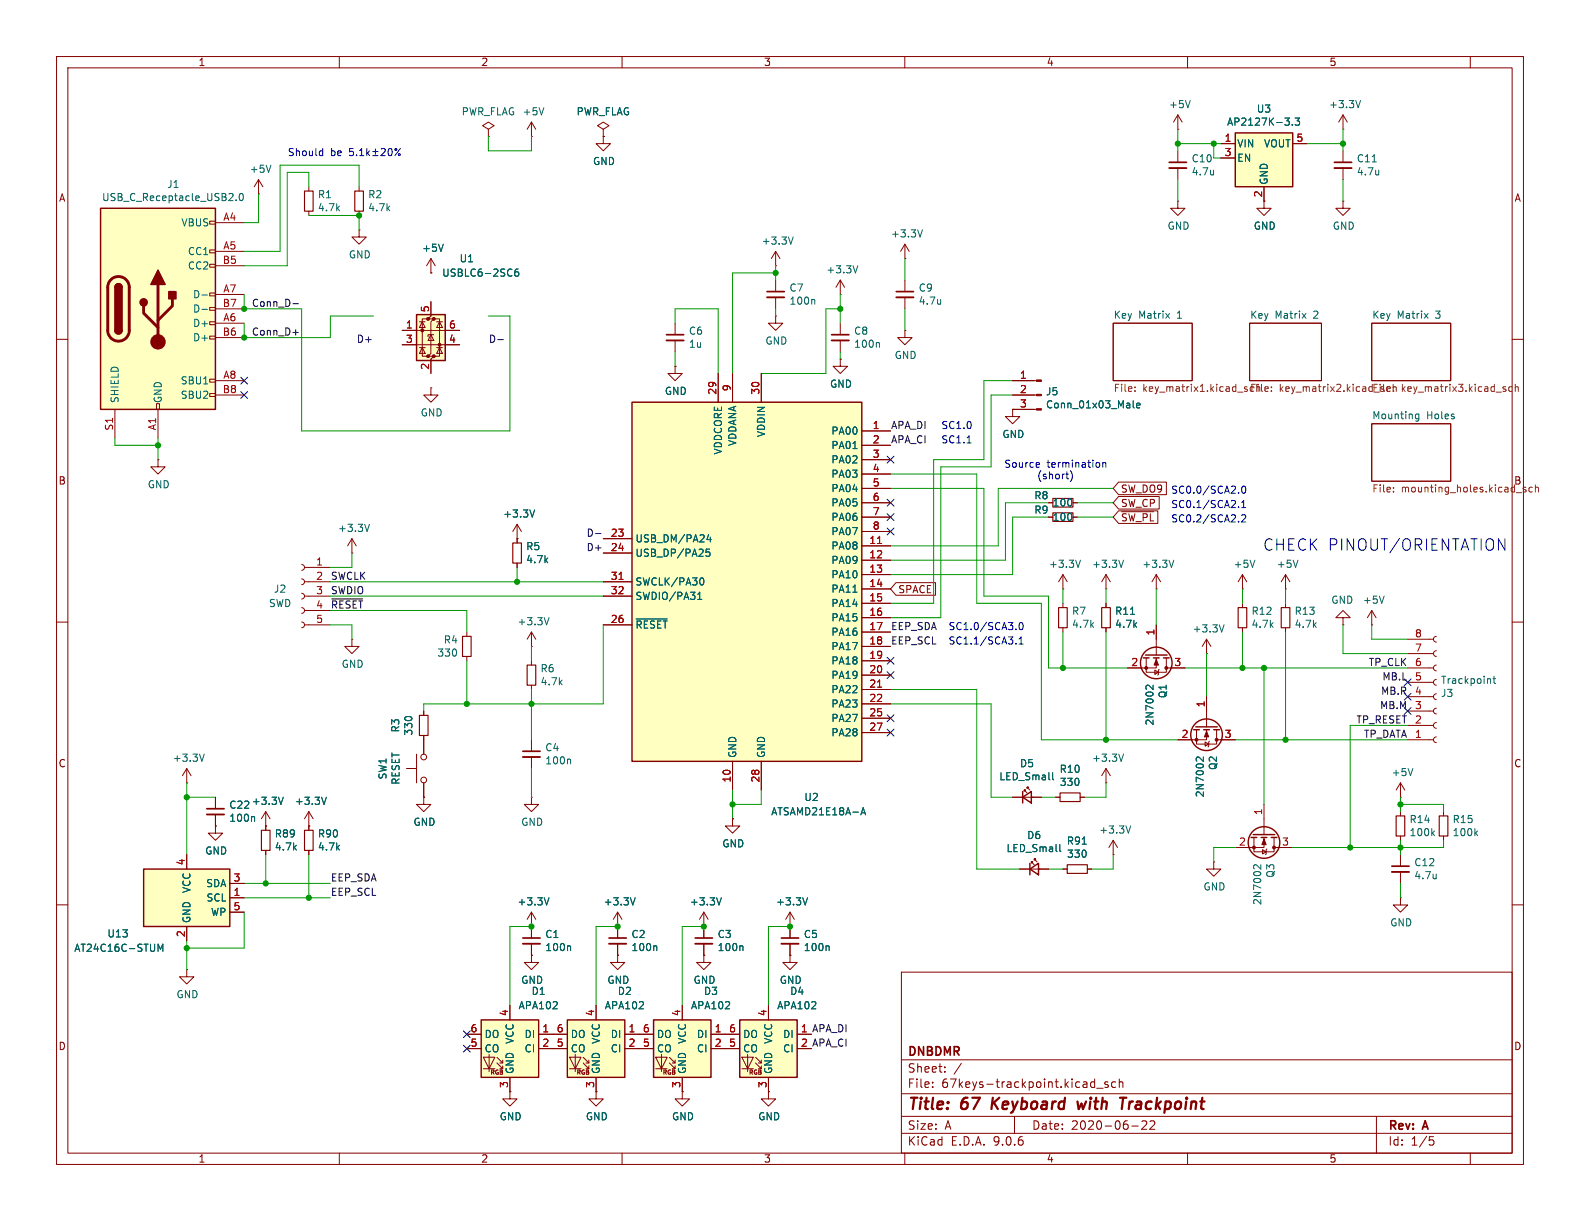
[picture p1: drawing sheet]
<svg xmlns="http://www.w3.org/2000/svg" width="279mm" height="216mm" viewBox="0 0 279 216" stroke-linecap="round" stroke-linejoin="round" font-family="sans-serif">
<defs><g id="words">
<text font-size="2.8" fill="#0000c2" x="223.4" y="97.5">CHECK PINOUT/ORIENTATION</text>
<g font-size="2.8" fill="#840000">
<text x="160.4" y="196.8">Title:</text>
<text x="170.1" y="196.8">67</text>
<text x="176.2" y="196.8">Keyboard</text>
<text x="192.2" y="196.8">with</text>
<text x="200.6" y="196.8">Trackpoint</text>
</g>
<g font-size="2.1" fill="#840000">
<text x="160.4" y="189.9">Sheet:</text>
<text x="160.4" y="187.1">DNBDMR</text>
<text x="160.4" y="192.6">File:</text>
<text x="166.5" y="192.6">67keys-trackpoint.kicad_sch</text>
<text x="160.4" y="202.8">KiCad</text>
<text x="160.4" y="200">Size:</text>
<text x="167.1" y="200">A</text>
<text x="168.1" y="202.8">E.D.A.</text>
<text x="175.7" y="202.8">9.0.6</text>
<text x="182.4" y="200">Date:</text>
<text x="189.4" y="200">2020-06-22</text>
<text x="245.4" y="200.2">Rev:</text>
<text x="245.4" y="202.8">Id:</text>
<text x="249.5" y="202.8">1/5</text>
<text x="251.8" y="200.2">A</text>
</g>
<g font-size="1.8" fill="#840000">
<text x="35" y="11.9">1</text>
<text x="85" y="11.9">2</text>
<text x="135" y="11.9">3</text>
<text x="185" y="11.9">4</text>
<text x="235" y="11.9">5</text>
<text x="10.3" y="35.9">A</text>
<text x="223.3" y="35" transform="rotate(-90 223.3 35)">2</text>
<text x="267.7" y="35.9">A</text>
<text x="10.3" y="85.9">B</text>
<text x="198.1" y="89.9">SW_CP</text>
<text x="198.1" y="87.3">SW_DO9</text>
<text x="158.7" y="105.1">SPACE</text>
<text x="10.3" y="135.9">C</text>
<text x="267.7" y="135.9">C</text>
<text x="10.3" y="185.9">D</text>
<text x="141.5" y="185.2">2 APA_CI</text>
<text x="267.7" y="185.9">D</text>
<text x="35" y="205.8">1</text>
<text x="85" y="205.8">2</text>
<text x="135" y="205.8">3</text>
<text x="185" y="205.8">4</text>
<text x="235" y="205.8">5</text>
</g>
<g font-size="1.8" fill="#006464">
<text x="81.5" y="20.6">PWR_FLAG +5V</text>
<text x="101.9" y="20.6">PWR_FLAG</text>
<text x="206.6" y="19.3">+5V</text>
<text x="216.9" y="22.4">AP2127K-3.3</text>
<text x="222.1" y="20.1">U3</text>
<text x="234.9" y="19.3">+3.3V</text>
<text x="104.8" y="29.4">GND</text>
<text x="210.6" y="28.9">C10</text>
<text x="218.7" y="26.3">VIN</text>
<text x="218.7" y="28.8">EN</text>
<text x="223.4" y="26.3">VOUT</text>
<text x="239.8" y="28.9">C11</text>
<text x="17.9" y="35.8">USB_C_Receptacle_USB2.0</text>
<text x="29.5" y="33.5">J1</text>
<text x="44.1" y="30.8">+5V</text>
<text x="56.1" y="35.3">R1</text>
<text x="65" y="35.3">R2</text>
<text x="210.6" y="31.2">4.7u</text>
<text x="224.4" y="32.8" transform="rotate(-90 224.4 32.8)">GND</text>
<text x="239.8" y="31.2">4.7u</text>
<text x="32" y="40.2">VBUS</text>
<text x="56.1" y="37.6">4.7k</text>
<text x="65" y="37.6">4.7k</text>
<text x="206.4" y="40.8">GND</text>
<text x="221.6" y="40.8">GND</text>
<text x="235.6" y="40.8">GND</text>
<text x="33.1" y="45.3">CC1</text>
<text x="33.1" y="47.9">CC2</text>
<text x="61.6" y="45.9">GND</text>
<text x="74.5" y="44.7">+5V</text>
<text x="81.2" y="46.6">U1</text>
<text x="134.6" y="43.5">+3.3V</text>
<text x="157.5" y="42.2">+3.3V</text>
<text x="34" y="52.9">D-</text>
<text x="78.1" y="49.1">USBLC6-2SC6</text>
<text x="139.5" y="51.8">C7</text>
<text x="146" y="48.5">+3.3V</text>
<text x="162.4" y="51.8">C9</text>
<text x="34" y="55.5">D-</text>
<text x="34" y="58">D+</text>
<text x="121.7" y="59.4">C6</text>
<text x="139.5" y="54.1">100n</text>
<text x="150.9" y="59.4">C8</text>
<text x="162.4" y="54.1">4.7u</text>
<text x="196.8" y="56.4">Key</text>
<text x="201.3" y="56.4">Matrix</text>
<text x="208.3" y="56.4">1</text>
<text x="221" y="56.4">Key</text>
<text x="225.5" y="56.4">Matrix</text>
<text x="232.4" y="56.4">2</text>
<text x="242.6" y="56.4">Key</text>
<text x="247.1" y="56.4">Matrix</text>
<text x="254" y="56.4">3</text>
<text x="34" y="60.6">D+</text>
<text x="121.7" y="61.7">1u</text>
<text x="135.3" y="61.1">GND</text>
<text x="150.9" y="61.7">100n</text>
<text x="158.1" y="63.7">GND</text>
<text x="21.2" y="71.4" transform="rotate(-90 21.2 71.4)">SHIELD</text>
<text x="28.8" y="71.4" transform="rotate(-90 28.8 71.4)">GND</text>
<text x="31.9" y="68.2">SBU1</text>
<text x="31.9" y="70.7">SBU2</text>
<text x="117.5" y="70">GND</text>
<text x="146.7" y="68.8">GND</text>
<text x="184.9" y="70.1">J5</text>
<text x="74.3" y="73.8">GND</text>
<text x="135.5" y="77.4" transform="rotate(-90 135.5 77.4)">VDDIN</text>
<text x="146.9" y="77.1">PA00</text>
<text x="177.2" y="77.6">GND</text>
<text x="184.9" y="72.4">Conn_01x03_Male</text>
<text x="242.6" y="74.2">Mounting</text>
<text x="252.3" y="74.2">Holes</text>
<text x="127.9" y="80.5" transform="rotate(-90 127.9 80.5)">VDDCORE</text>
<text x="130.4" y="79" transform="rotate(-90 130.4 79)">VDDANA</text>
<text x="146.9" y="79.6">PA01</text>
<text x="146.9" y="82.1">PA02</text>
<text x="26" y="86.5">GND</text>
<text x="146.9" y="84.7">PA03</text>
<text x="146.9" y="87.2">PA04</text>
<text x="146.9" y="89.8">PA05</text>
<text x="182.8" y="88.5">R8</text>
<text x="186" y="89.8">100</text>
<text x="59.7" y="94.3">+3.3V</text>
<text x="88.9" y="91.7">+3.3V</text>
<text x="146.9" y="92.3">PA06</text>
<text x="146.9" y="94.8">PA07</text>
<text x="182.8" y="91">R9</text>
<text x="186" y="92.3">100</text>
<text x="92.9" y="97.5">R5</text>
<text x="92.9" y="99.8">4.7k</text>
<text x="112.3" y="96.1">USB_DM/PA24</text>
<text x="112.3" y="98.7">USB_DP/PA25</text>
<text x="146.9" y="97.4">PA08</text>
<text x="146.9" y="99.9">PA09</text>
<text x="185.4" y="100.6">+3.3V</text>
<text x="193" y="100.6">+3.3V</text>
<text x="201.9" y="100.6">+3.3V</text>
<text x="218.1" y="100.6">+5V</text>
<text x="225.7" y="100.6">+5V</text>
<text x="47.5" y="107.5">SWD</text>
<text x="48.3" y="105">J2</text>
<text x="112.3" y="103.7">SWCLK/PA30</text>
<text x="112.3" y="106.3">SWDIO/PA31</text>
<text x="146.9" y="102.5">PA10</text>
<text x="146.9" y="105">PA11</text>
<text x="146.9" y="107.5">PA14</text>
<text x="235.3" y="107">GND</text>
<text x="240.9" y="107">+5V</text>
<text x="78.4" y="114">R4</text>
<text x="91.4" y="110.8">+3.3V</text>
<text x="112.3" y="111.4">~{RESET}</text>
<text x="146.9" y="110.1">PA15</text>
<text x="146.9" y="112.6">PA16</text>
<text x="189.5" y="108.9">R7</text>
<text x="189.5" y="111.2">4.7k</text>
<text x="197.1" y="111.2">4.7k</text>
<text x="197.1" y="108.9">R11</text>
<text x="210.8" y="112">+3.3V</text>
<text x="221.2" y="111.2">4.7k</text>
<text x="221.2" y="108.9">R12</text>
<text x="228.8" y="111.2">4.7k</text>
<text x="228.8" y="108.9">R13</text>
<text x="60.3" y="118.3">GND</text>
<text x="77.2" y="116.3">330</text>
<text x="95.5" y="119.1">R6</text>
<text x="146.9" y="115.2">PA17</text>
<text x="146.9" y="117.7">PA18</text>
<text x="95.5" y="121.4">4.7k</text>
<text x="146.9" y="120.2">PA19</text>
<text x="146.9" y="122.8">PA22</text>
<text x="146.9" y="125.3">PA23</text>
<text x="206.5" y="123.6" transform="rotate(-90 206.5 123.6)">Q1</text>
<text x="254.7" y="123.4">J3</text>
<text x="254.7" y="121.1">Trackpoint</text>
<text x="70.8" y="129.6" transform="rotate(-90 70.8 129.6)">R3</text>
<text x="73.1" y="130.2" transform="rotate(-90 73.1 130.2)">330</text>
<text x="146.9" y="127.9">PA27</text>
<text x="146.9" y="130.4">PA28</text>
<text x="204.2" y="128.4" transform="rotate(-90 204.2 128.4)">2N7002</text>
<text x="30.5" y="134.9">+3.3V</text>
<text x="68.6" y="137.9" transform="rotate(-90 68.6 137.9)">SW1</text>
<text x="96.3" y="133">C4</text>
<text x="96.3" y="135.4">100n</text>
<text x="130.4" y="134.1" transform="rotate(-90 130.4 134.1)">GND</text>
<text x="135.5" y="134.1" transform="rotate(-90 135.5 134.1)">GND</text>
<text x="180.3" y="135.9">D5</text>
<text x="187.3" y="136.9">R10</text>
<text x="193" y="134.9">+3.3V</text>
<text x="215.4" y="136.3" transform="rotate(-90 215.4 136.3)">Q2</text>
<text x="246" y="137.4">+5V</text>
<text x="40.4" y="143.2">C22</text>
<text x="44.4" y="142.5">+3.3V</text>
<text x="52" y="142.5">+3.3V</text>
<text x="70.9" y="138.9" transform="rotate(-90 70.9 138.9)">RESET</text>
<text x="142.1" y="141.8">U2</text>
<text x="176.6" y="138.2">LED_Small</text>
<text x="187.3" y="139.2">330</text>
<text x="213.1" y="141.1" transform="rotate(-90 213.1 141.1)">2N7002</text>
<text x="40.4" y="145.5">100n</text>
<text x="48.5" y="148.3">R89</text>
<text x="56.1" y="148.3">R90</text>
<text x="73" y="146.2">GND</text>
<text x="92.1" y="146.2">GND</text>
<text x="136.3" y="144.4">ATSAMD21E18A-A</text>
<text x="181.5" y="148.6">D6</text>
<text x="188.6" y="149.6">R91</text>
<text x="194.3" y="147.6">+3.3V</text>
<text x="249.2" y="145.7">R14</text>
<text x="249.2" y="148.1">100k</text>
<text x="256.8" y="145.7">R15</text>
<text x="256.8" y="148.1">100k</text>
<text x="36.2" y="151.3">GND</text>
<text x="48.5" y="150.6">4.7k</text>
<text x="56.1" y="150.6">4.7k</text>
<text x="127.6" y="150">GND</text>
<text x="177.9" y="150.9">LED_Small</text>
<text x="188.6" y="151.9">330</text>
<text x="225.6" y="155.3" transform="rotate(-90 225.6 155.3)">Q3</text>
<text x="250" y="153.4">C12</text>
<text x="250" y="155.7">4.7u</text>
<text x="33.9" y="158" transform="rotate(-90 33.9 158)">VCC</text>
<text x="36.4" y="157.1">SDA</text>
<text x="36.4" y="159.6">SCL</text>
<text x="91.4" y="160.3">+3.3V</text>
<text x="106.7" y="160.3">+3.3V</text>
<text x="121.9" y="160.3">+3.3V</text>
<text x="137.1" y="160.3">+3.3V</text>
<text x="212.7" y="157.7">GND</text>
<text x="223.2" y="160.1" transform="rotate(-90 223.2 160.1)">2N7002</text>
<text x="18.9" y="166">U13</text>
<text x="33.9" y="163.3" transform="rotate(-90 33.9 163.3)">GND</text>
<text x="37.2" y="162.2">WP</text>
<text x="96.3" y="166.1">C1</text>
<text x="111.6" y="166.1">C2</text>
<text x="126.8" y="166.1">C3</text>
<text x="142" y="166.1">C5</text>
<text x="245.7" y="164">GND</text>
<text x="13" y="168.5">AT24C16C-STUM</text>
<text x="96.3" y="168.4">100n</text>
<text x="111.6" y="168.4">100n</text>
<text x="126.8" y="168.4">100n</text>
<text x="142" y="168.4">100n</text>
<text x="31.1" y="176.7">GND</text>
<text x="91.6" y="178.7">APA102</text>
<text x="92.1" y="174.2">GND</text>
<text x="93.9" y="176.1">D1</text>
<text x="106.9" y="178.7">APA102</text>
<text x="107.3" y="174.2">GND</text>
<text x="109.1" y="176.1">D2</text>
<text x="122.1" y="178.7">APA102</text>
<text x="122.6" y="174.2">GND</text>
<text x="124.4" y="176.1">D3</text>
<text x="137.3" y="178.7">APA102</text>
<text x="137.8" y="174.2">GND</text>
<text x="139.6" y="176.1">D4</text>
<text x="85.6" y="183.7">DO</text>
<text x="91" y="184.7" transform="rotate(-90 91 184.7)">VCC</text>
<text x="92.7" y="183.7">DI</text>
<text x="100.8" y="183.7">DO</text>
<text x="106.3" y="184.7" transform="rotate(-90 106.3 184.7)">VCC</text>
<text x="107.9" y="183.7">DI</text>
<text x="116.1" y="183.7">DO</text>
<text x="121.5" y="184.7" transform="rotate(-90 121.5 184.7)">VCC</text>
<text x="123.1" y="183.7">DI</text>
<text x="131.3" y="183.7">DO</text>
<text x="136.8" y="184.7" transform="rotate(-90 136.8 184.7)">VCC</text>
<text x="138.4" y="183.7">DI</text>
<text x="85.6" y="186.3">CO</text>
<text x="91" y="190" transform="rotate(-90 91 190)">GND</text>
<text x="92.7" y="186.3">CI</text>
<text x="100.8" y="186.3">CO</text>
<text x="106.3" y="190" transform="rotate(-90 106.3 190)">GND</text>
<text x="107.9" y="186.3">CI</text>
<text x="116.1" y="186.3">CO</text>
<text x="121.5" y="190" transform="rotate(-90 121.5 190)">GND</text>
<text x="123.1" y="186.3">CI</text>
<text x="131.3" y="186.3">CO</text>
<text x="136.8" y="190" transform="rotate(-90 136.8 190)">GND</text>
<text x="138.4" y="186.3">CI</text>
<text x="88.3" y="198.3">GND</text>
<text x="103.5" y="198.3">GND</text>
<text x="118.7" y="198.3">GND</text>
<text x="134" y="198.3">GND</text>
</g>
<g font-size="1.8" fill="#0000c2">
<text x="50.8" y="27.7">Should</text>
<text x="58.4" y="27.7">be</text>
<text x="166.4" y="76">SC1.0</text>
<text x="166.4" y="78.5">SC1.1</text>
<text x="177.7" y="82.8">Source</text>
<text x="185.3" y="82.8">termination</text>
<text x="184.7" y="84.8">(short)</text>
<text x="207" y="87.4">SC0.0/SCA2.0</text>
<text x="207" y="89.9">SC0.1/SCA2.1</text>
<text x="198.1" y="92.4">~{SW_PL} SC0.2/SCA2.2</text>
<text x="167.6" y="111.5">SC1.0/SCA3.0</text>
<text x="167.6" y="114.1">SC1.1/SCA3.1</text>
</g>
<g font-size="1.8" fill="#a90000">
<text x="216.5" y="25.1">1</text>
<text x="216.5" y="27.7">3</text>
<text x="229.2" y="25.1">5</text>
<text x="39.4" y="39.1">A4</text>
<text x="39.3" y="46.7">B5</text>
<text x="39.4" y="44.2">A5</text>
<text x="39.4" y="51.8">A7</text>
<text x="39.3" y="54.4">B7</text>
<text x="39.3" y="59.4">B6</text>
<text x="39.4" y="56.9">A6</text>
<text x="71.7" y="58.2">1</text>
<text x="75.9" y="55.3" transform="rotate(-90 75.9 55.3)">5</text>
<text x="79.3" y="58.2">6</text>
<text x="71.7" y="60.7">3</text>
<text x="75.9" y="65.5" transform="rotate(-90 75.9 65.5)">2</text>
<text x="79.3" y="60.7">4</text>
<text x="39.3" y="69.6">B8</text>
<text x="39.4" y="67.1">A8</text>
<text x="126.7" y="69.9" transform="rotate(-90 126.7 69.9)">29</text>
<text x="129.3" y="69.3" transform="rotate(-90 129.3 69.3)">9</text>
<text x="134.4" y="69.9" transform="rotate(-90 134.4 69.9)">30</text>
<text x="180.3" y="67.1">1</text>
<text x="180.3" y="69.6">2</text>
<text x="20.1" y="76.2" transform="rotate(-90 20.1 76.2)">S1</text>
<text x="27.7" y="76.2" transform="rotate(-90 27.7 76.2)">A1</text>
<text x="154.2" y="75.9">1</text>
<text x="180.3" y="72.1">3</text>
<text x="154.2" y="78.5">2</text>
<text x="154.2" y="81">3</text>
<text x="154.2" y="83.6">4</text>
<text x="154.2" y="86.1">5</text>
<text x="154.2" y="88.6">6</text>
<text x="107.9" y="95">23</text>
<text x="154.2" y="91.2">7</text>
<text x="154.2" y="93.7">8</text>
<text x="55.8" y="100.1">1</text>
<text x="107.9" y="97.5">24</text>
<text x="153.6" y="96.3">11</text>
<text x="153.6" y="98.8">12</text>
<text x="153.6" y="101.3">13</text>
<text x="55.8" y="102.6">2</text>
<text x="55.8" y="105.2">3</text>
<text x="55.8" y="107.7">4</text>
<text x="107.9" y="102.6">31</text>
<text x="107.9" y="105.2">32</text>
<text x="153.6" y="103.9">14</text>
<text x="153.6" y="106.4">15</text>
<text x="55.8" y="110.2">5</text>
<text x="107.9" y="110.2">26</text>
<text x="153.6" y="109">16</text>
<text x="153.6" y="111.5">17</text>
<text x="204.2" y="112.5" transform="rotate(-90 204.2 112.5)">1</text>
<text x="250.1" y="112.8">8</text>
<text x="153.6" y="114">18</text>
<text x="153.6" y="116.6">19</text>
<text x="153.6" y="119.1">20</text>
<text x="200" y="117.9">2</text>
<text x="207.6" y="117.9">3</text>
<text x="250.1" y="117.9">6</text>
<text x="250.1" y="115.3">7</text>
<text x="153.6" y="121.7">21</text>
<text x="153.6" y="124.2">22</text>
<text x="213.1" y="125.2" transform="rotate(-90 213.1 125.2)">1</text>
<text x="250.1" y="125.5">3</text>
<text x="250.1" y="122.9">4</text>
<text x="250.1" y="120.4">5</text>
<text x="153.6" y="126.7">25</text>
<text x="153.6" y="129.3">27</text>
<text x="208.8" y="130.6">2</text>
<text x="216.5" y="130.6">3</text>
<text x="129.3" y="138.5" transform="rotate(-90 129.3 138.5)">10</text>
<text x="134.4" y="138.5" transform="rotate(-90 134.4 138.5)">28</text>
<text x="219" y="149.6">2</text>
<text x="223.3" y="144.2" transform="rotate(-90 223.3 144.2)">1</text>
<text x="226.6" y="149.6">3</text>
<text x="32.8" y="153.1" transform="rotate(-90 32.8 153.1)">4</text>
<text x="41.2" y="156">3</text>
<text x="41.2" y="158.5">1</text>
<text x="41.2" y="161">5</text>
<text x="32.8" y="165.8" transform="rotate(-90 32.8 165.8)">2</text>
<text x="89.9" y="179.8" transform="rotate(-90 89.9 179.8)">4</text>
<text x="105.2" y="179.8" transform="rotate(-90 105.2 179.8)">4</text>
<text x="120.4" y="179.8" transform="rotate(-90 120.4 179.8)">4</text>
<text x="135.6" y="179.8" transform="rotate(-90 135.6 179.8)">4</text>
<text x="83.1" y="182.6">6</text>
<text x="83.1" y="185.2">5</text>
<text x="95.8" y="182.6">1</text>
<text x="95.8" y="185.2">2</text>
<text x="98.4" y="182.6">6</text>
<text x="98.4" y="185.2">5</text>
<text x="111.1" y="182.6">1</text>
<text x="111.1" y="185.2">2</text>
<text x="113.6" y="182.6">6</text>
<text x="113.6" y="185.2">5</text>
<text x="126.3" y="182.6">1</text>
<text x="126.3" y="185.2">2</text>
<text x="128.8" y="182.6">6</text>
<text x="128.8" y="185.2">5</text>
<text x="141.5" y="182.6">1</text>
<text x="141.5" y="185.2">2</text>
<text x="89.9" y="192.5" transform="rotate(-90 89.9 192.5)">3</text>
<text x="105.2" y="192.5" transform="rotate(-90 105.2 192.5)">3</text>
<text x="120.4" y="192.5" transform="rotate(-90 120.4 192.5)">3</text>
<text x="135.6" y="192.5" transform="rotate(-90 135.6 192.5)">3</text>
</g>
<g font-size="1.8" fill="#0f0f0f">
<text x="44.4" y="54.3">Conn_D-</text>
<text x="44.4" y="59.4">Conn_D+</text>
<text x="63" y="60.7">D+</text>
<text x="86.4" y="60.7">D-</text>
<text x="157.5" y="75.9">APA_DI</text>
<text x="157.5" y="78.5">APA_CI</text>
<text x="103.6" y="95">D-</text>
<text x="103.6" y="97.5">D+</text>
<text x="58.4" y="102.6">SWCLK</text>
<text x="58.4" y="107.7">~{RESET}</text>
<text x="58.4" y="105.1">SWDIO</text>
<text x="157.5" y="111.5">EEP_SDA</text>
<text x="157.5" y="114">EEP_SCL</text>
<text x="241.9" y="117.8">TP_CLK</text>
<text x="243.9" y="125.5">MB.M</text>
<text x="244.1" y="122.9">MB.R</text>
<text x="244.4" y="120.4">MB.L</text>
<text x="239.8" y="128">TP_RESET 2</text>
<text x="241.1" y="130.5">TP_DATA 1</text>
<text x="58.4" y="155.9">EEP_SDA</text>
<text x="58.4" y="158.5">EEP_SCL</text>
<text x="141.5" y="182.6">1 APA_DI</text>
</g>
<g font-size="1.8" fill="#725600">
<text x="196.8" y="69.6">File:</text>
<text x="202.1" y="69.6">key_matrix1.kicad_sch File:</text>
<text x="226.2" y="69.6">key_matrix2.kicad_sch</text>
<text x="242.6" y="69.6">File:</text>
<text x="247.8" y="69.6">key_matrix3.kicad_sch</text>
<text x="242.6" y="87.4">File:</text>
<text x="247.8" y="87.4">mounting_holes.kicad_sch</text>
<text x="267.7" y="85.9">B</text>
</g>
<g font-size="1.1" fill="#840000">
<text x="86.6" y="190.2">RGB</text>
<text x="101.8" y="190.2">RGB</text>
<text x="117.1" y="190.2">RGB</text>
<text x="132.3" y="190.2">RGB</text>
</g>
</g></defs>
<g fill="none" stroke="#840000" stroke-width=".18">
<path d="M10 10h259.4v195.9h-259.4zM12 12h255.4v191.9h-255.4zM60 10v2M110 10v2M160 10v2M210 10v2M260 10v2M208.3 35.6v1.2h1.2l-1.2 1.3-1.3-1.3h1.3M208.3 35.6h.1M208.3 26.7v2M208.3 29.7v2.1M196.8 57.2h14v10.1h-14z"/>
<path d="M221 57.2h12.7v10.1h-12.7zM242.6 57.2h13.9v10.1h-13.9zM10 60h2M242.6 74.9h13.9v10.2h-13.9zM267.4 60h2M10 110h2M267.4 110h2M10 160h2M94 163.8h.1M94 161.3l-.8 1.3M94 161.3l.7 1.3M94 161.3v4.6"/>
<path d="M94 166.9v2M124.5 168.9v1.3h1.2l-1.2 1.3-1.3-1.3h1.3M124.5 168.9h.1M139.7 163.8v2.1M139.7 166.9v2M159.4 171.9h108v32h-108zM267.4 160h2M159.4 197.4h108M159.4 193.4h108M159.4 187.4h108M164.9 192.1v.2M164.9 191.4v.1"/>
<path d="M167.1 189.4v.2M167.1 188.7v.1M170 188l-1.3 1.9M179.4 197.4v3M193.1 191.3l.5 .1M193.6 190.8v1.5M193.6 192.2l-.5 .1M193.9 192.4h1.2M195.9 191.4l-.3-.1-.2 .2v.2l.5 .2v.3h-.5M197.3 191.4l-.4-.1-.3 .3v.4l.1 .2h.6M197.9 191.4l.2-.1 .4 .1 .1 .9M197.9 190.8v1.5"/>
<path d="M200.1 199.1h1.2M202.7 198.3v.5l-.8 .9h.9M204.1 198.3v.5l-.8 .9h.9M243.4 197.4v6.5M60 203.9v2M110 203.9v2M159.4 200.4h108M160 203.9v2M210 203.9v2M252.8 201h.7M252.9 201.6h.4l.3 .2-.2 .6-.5 .1M260 203.9v2"/>
</g>
<path d="M175.6 194.1l-.3 2M176.7 194.1l-1.3 1.1M190.5 194.8l.2 1.3 .5-.9 .3 .9 .6-1.3M198 194.1h1.2M199.8 194.8l-.2 1.3M200.2 194.8l-.5 .4" fill="none" stroke="#840000" stroke-width=".4"/>
<g fill="none" stroke="#006464" stroke-width=".18">
<path d="M214.6 30.1v.8M214.6 30.8l-.1 .1M206.1 55.4l.7 .9M206.8 55.4l-.7 .9M230.3 55.4l.6 .9M230.9 55.4l-.6 .9M251.9 55.4l.6 .9M252.5 55.4l-.6 .9M250.4 73.9l.1 .2 .4-.1M250.9 73.2v1l-.2 .3-.3-.1M250.9 73.3l-.4-.1-.1 .1M97.1 158.7l-.4 1.3"/>
<path d="M100.7 167.2l.2 .2v.7M146.4 167.2l.2 .2v.7"/>
</g>
<g fill="none" stroke="#725600" stroke-width=".18">
<path d="M200.7 69.1v.1M200.7 68.4v.2M224.8 69.1v.1M224.8 68.4v.2M246.4 68.4h.4l.1 .8M246.4 68.4v.2M246.4 69.1v.1M266.1 68.8l.2 .2-.2 .2M266.1 68.4h.2M267.4 68.4h-.4l-.2 .2 .1 .6h.5M267.9 68.5l.2-.1h.3l.1 .8M267.9 67.9v1.3"/>
<path d="M246.4 86.2v.1M246.4 86.9v.1M269.3 86.4l.6 .4-.2 .2-.4-.1M269.4 86.2h.4M271 86.2h-.4l-.2 .2 .1 .5h.5M271.5 86.3l.2-.1h.3l.1 .8M271.5 85.7v1.3"/>
</g>
<path d="M206.8 28.7h3M92.5 165.9h3M138.2 165.9h3" fill="none" stroke="#840000" stroke-width=".3"/>
<path d="M206.8 29.7h3M92.5 166.9h3M138.2 166.9h3" fill="none" stroke="#840000" stroke-width=".33"/>
<path d="M115.6 180.3h10.1v10.2h-10.1z" fill="#ffffc2"/>
<g fill="none" stroke="#840000" stroke-width=".18">
<path d="M120.6 177.8v2.5M139.7 168.9v1.3h1.3l-1.3 1.3-1.3-1.3h1.3M139.7 168.9h.1M113 182.9h2.6M113 185.4h2.6M116 186.9h2l-1 2.1zM116 189h2M117 186.4v3.1M118.4 186.9l1 1.1v-.5M118.4 188l1 1v-.5M118.9 188h.5M118.9 189h.5"/>
<path d="M120.6 193v1.3h1.3l-1.3 1.3-1.2-1.3h1.2M120.6 193h.1M120.6 190.5v2.5M125.7 182.9h2.6M125.7 185.4h2.6"/>
</g>
<path d="M115.6 180.3h10.1v10.2h-10.1z" fill="none" stroke="#840000" stroke-width=".25"/>
<path d="M130.8 180.3h10.2v10.2h-10.2z" fill="#ffffc2"/>
<g fill="none" stroke="#840000" stroke-width=".18">
<path d="M86.4 22.9l1-.7-1-.6-1.1 .6 1.1 .7v1.2M86.4 24.1h.1M94 24.1h.1M94 21.6l-.8 1.3M94 21.6l.7 1.3M94 21.6v2.5M106.7 22.9l1-.7-1-.6-1 .6 1 .7v1.2M106.7 24.1h.1M204.5 104.1h.1M204.5 101.6l-.8 1.3M204.5 101.6l.7 1.3M204.5 101.6v2.5"/>
<path d="M94 168.9v1.3h1.2l-1.2 1.3-1.3-1.3h1.3M94 168.9h.1M124.5 163.8v2.1M124.5 166.9v2M135.9 177.8v2.5M128.3 182.9h2.5M128.3 185.4h2.5M131.2 186.9h2l-1 2.1zM131.2 189h2M132.2 186.4v3.1M133.6 186.9l1 1.1v-.5M133.6 188l1 1v-.5"/>
<path d="M134.1 188h.5M134.1 189h.5M135.9 193v1.3h1.3l-1.3 1.3-1.3-1.3h1.3M135.9 193h.1M135.9 190.5v2.5M141 182.9h2.5"/>
</g>
<path d="M130.8 180.3h10.2v10.2h-10.2z" fill="none" stroke="#840000" stroke-width=".25"/>
<path d="M96.2 19l-.4 1.3M207.6 99.1l-.5 1.2M131.2 167.2l.2 .2v.7" fill="none" stroke="#006464" stroke-width=".18"/>
<path d="M122.9 165.9h3.1" fill="none" stroke="#840000" stroke-width=".3"/>
<path d="M122.9 166.9h3.1" fill="none" stroke="#840000" stroke-width=".33"/>
<path d="M25.4 153.7h15.2v10.1h-15.2z" fill="#ffffc2"/>
<path d="M25.4 153.7h15.2v10.1h-15.2z" fill="none" stroke="#840000" stroke-width=".25"/>
<g fill="none" stroke="#840000" stroke-width=".18">
<path d="M106.7 24.1v1.3h1.2l-1.2 1.3-1.3-1.3h1.3M106.7 24.1h.1M208.3 22.9h.1M208.3 20.3l-.8 1.3M208.3 20.3l.7 1.3M208.3 20.3v2.6M237.5 26.7v2M237.5 29.7v2.1M33 151.1v2.6M40.6 156.2h2.6M40.6 158.8h2.6M47 146.1h.1"/>
<path d="M47 143.5l-.8 1.3M47 143.5l.8 1.3M47 143.5v3.3M47 150.4v.7M54.6 146.1h.1M54.6 143.5v3.3M54.6 150.4v.7M54.6 143.5l-.8 1.3M54.6 143.5l.8 1.3M33 163.8v2.6M40.6 161.3h2.6M124.5 163.8h.1"/>
<path d="M124.5 161.3l-.8 1.3M124.5 161.3l.7 1.3M124.5 161.3v2.5M139.7 163.8h.1M139.7 161.3l-.8 1.3M139.7 161.3l.8 1.3M139.7 161.3v2.5"/>
</g>
<path d="M210.5 17.8l-.4 1.2M242.7 28.6h.7M243.8 30.1v.8M243.8 30.8l-.1 .1M50.1 141l-.4 1.2M57.7 141l-.4 1.2M127.6 158.7l-.5 1.3M142.8 158.7l-.4 1.3M27.9 168.2v-1.3l.5 1 .4-1v1.3" fill="none" stroke="#006464" stroke-width=".18"/>
<path d="M236 28.7h3" fill="none" stroke="#840000" stroke-width=".3"/>
<path d="M236 29.7h3" fill="none" stroke="#840000" stroke-width=".33"/>
<path d="M46.2 146.8h1.6v3.6h-1.6zM53.8 146.8h1.6v3.6h-1.6z" fill="none" stroke="#840000" stroke-width=".2"/>
<path d="M85.1 180.3h10.1v10.2h-10.1z" fill="#ffffc2"/>
<g fill="none" stroke="#840000" stroke-width=".18">
<path d="M90.2 177.8v2.5M82.5 182.9h2.6M82.5 185.4h2.6M85.5 186.9h2l-1 2.1zM85.5 189h2M86.5 186.4v3.1M87.9 186.9l1 1.1v-.5M87.9 188l1 1v-.5M88.4 188h.5M88.4 189h.5M90.2 193v1.3h1.2l-1.2 1.3-1.3-1.3h1.3M90.2 193h.1"/>
<path d="M90.2 190.5v2.5M95.2 182.9h2.6M95.2 185.4h2.6M105.4 193v1.3h1.3l-1.3 1.3-1.3-1.3h1.3M105.4 193h.1"/>
</g>
<path d="M85.1 180.3h10.1v10.2h-10.1z" fill="none" stroke="#840000" stroke-width=".25"/>
<path d="M100.3 180.3h10.2v10.2h-10.2z" fill="#ffffc2"/>
<g fill="none" stroke="#840000" stroke-width=".18">
<path d="M63.5 40.6v1.3h1.3l-1.3 1.3-1.3-1.3h1.3M63.5 40.6h.1M119.4 57.2v2M137.2 47h.1M137.2 55.9v1.3h1.2l-1.2 1.2-1.3-1.2h1.3M137.2 55.9h.1M137.2 44.5l-.8 1.2M137.2 44.5l.7 1.2M137.2 44.5v2.5M137.2 49.5v2.1M137.2 52.6v2M148.6 52.1h.1"/>
<path d="M148.6 49.5l-.8 1.3M148.6 49.5l.8 1.3M148.6 49.5v2.6M148.6 57.2v2M160 45.7h.1M160 58.4v1.3h1.3l-1.3 1.3-1.3-1.3h1.3M160 58.4h.1M160 43.2l-.7 1.3M160 43.2l.8 1.3M160 43.2v2.5M160 49.5v2.1M160 52.6v2"/>
<path d="M119.4 64.8v1.2h1.2l-1.2 1.3-1.3-1.3h1.3M119.4 64.8h.1M119.4 60.2v2M148.6 63.5v1.3h1.3l-1.3 1.2-1.3-1.2h1.3M148.6 63.5h.1M148.6 60.2v2M179.1 72.4v1.3h1.2l-1.2 1.2-1.3-1.2h1.3M179.1 72.4h.1M179.1 67.3h4.2M179.1 69.9h4.2M179.1 72.4h4.2M27.9 81.3v1.3h1.3l-1.3 1.2-1.2-1.2h1.2"/>
<path d="M27.9 81.3h.1M53.3 99.8l.4 .2 .1 .3-.1 .4-.4 .1M62.2 97.8h.1M62.2 95.3l-.7 1.2M62.2 95.3l.8 1.2M62.2 95.3v2.5M91.4 95.3h.1M91.4 92.7v3.3M91.4 99.6v.7M91.4 92.7l-.7 1.3M91.4 92.7l.8 1.3M185.4 91.4h.8"/>
<path d="M185.4 88.9h.8M189.7 91.4h.8M189.7 88.9h.8M53.3 102.4l.4 .1 .1 .4-.1 .3-.4 .2M53.3 104.9l.4 .2 .1 .3-.1 .4-.4 .1M53.3 107.4l.4 .2 .1 .4-.1 .3-.4 .2M53.3 110l.4 .1 .1 .4-.1 .3-.4 .2M53.8 100.3h4.6M53.8 102.9h4.6M53.8 105.4h4.6M53.8 108h4.6M53.8 110.5h4.6"/>
<path d="M62.2 113v1.3h1.3l-1.3 1.3-1.2-1.3h1.2M62.2 113h.1M82.5 111.8v.7M82.5 116.1v.7M94 114.3h.1M94 111.8l-.8 1.2M94 111.8l.7 1.2M94 111.8v2.5M94 116.8v.8M188 104.1h.1M188 101.6v2.5M188 106.7v.7"/>
<path d="M188 111v.8M188 101.6l-.8 1.3M188 101.6l.7 1.3M195.6 104.1h.1M195.6 101.6v2.5M195.6 106.7v.7M195.6 111v.8M195.6 101.6l-.8 1.3M195.6 101.6l.7 1.3M213.4 115.6h.1M213.4 113v2.6M213.4 113l-.8 1.3"/>
<path d="M213.4 113l.7 1.3M219.7 104.1h.1M219.7 101.6l-.8 1.3M219.7 101.6l.8 1.3M219.7 101.6v2.5M94 121.2v.7M211.6 129v2.6h3.5v-2.6M213.1 131.2l.6 .4-.6 .4zM213.4 129v1.8h-5.1M213.4 123.2v5.3M213.9 131.1l-.2 .1v.8l-.1 .1M215.1 130.8h3.3"/>
<path d="M247.6 138.4v2.6M247.6 138.4l-.7 1.3M247.6 138.4l.8 1.3M188 153.7h.7M192.3 153.7h.7M196.8 151.1h.1M196.8 148.6l-.7 1.3M196.8 148.6l.8 1.3M196.8 148.6v2.5M214.6 152.4v1.3h1.3l-1.3 1.2-1.2-1.2h1.2M214.6 152.4h.1M221.7 148.1v2.5h3.6v-2.5"/>
<path d="M223.3 150.2l.6 .4-.6 .4zM223.5 148.1v1.8h-5.1M223.5 142.2v5.4M224 150.1l-.1 .1v.8l-.1 .1M225.3 149.9h3.3M247.6 158.8v1.2h1.3l-1.3 1.3-1.2-1.3h1.2M247.6 158.8h.1M247.6 141h.1M247.6 143.5v.8M247.6 147.8v.8M247.6 151.1v2.1M247.6 154.2v2"/>
<path d="M255.3 143.5v.8M255.3 147.8v.8M105.4 177.8v2.5M109.2 168.9v1.3h1.3l-1.3 1.3-1.3-1.3h1.3M109.2 168.9h.1M109.2 163.8h.1M109.2 161.3l-.7 1.3M109.2 161.3l.8 1.3M109.2 161.3v4.6M109.2 166.9v2M97.8 182.9h2.5M97.8 185.4h2.5"/>
<path d="M100.7 186.9h2l-1 2.1zM100.7 189h2M101.7 186.4v3.1M103.1 186.9l1 1.1v-.5M103.1 188l1 1v-.5M103.6 188h.5M103.6 189h.5M105.4 190.5v2.5M110.5 182.9h2.5M110.5 185.4h2.5"/>
</g>
<g fill="none" stroke="#840000" stroke-width=".25">
<path d="M211.1 129h1M211.5 128.5h3.8M212.9 129h1M214.6 129h1M221.2 148.1h1M221.6 147.6h3.8M223 148.1h1M224.8 148.1h1M100.3 180.3h10.2v10.2h-10.2z"/>
<circle cx="213.4" cy="129.9" r="2.79"/>
<circle cx="223.5" cy="149" r="2.79"/>
</g>
<g fill="none" stroke="#006464" stroke-width=".18">
<path d="M140.3 41.9l-.5 1.3M143.9 52.9l.2 .2v.7M151.7 47l-.4 1.3M163.1 40.6l-.4 1.3M166.3 52.9v.9M166.3 53.7h.1M155.3 60.6l.2 .1v.7M200.4 70.9v1l.2 .2M201 71.7l.6-.1-.1-.3h-.3l-.2 .2 .1 .6h.4M65.3 92.7l-.4 1.3M94.5 90.2l-.4 1.2M191.1 99.1l-.5 1.2"/>
<path d="M198.7 99.1l-.4 1.2M221.9 99.1l-.4 1.2M97.1 109.2l-.4 1.3M199.9 108.6h.7M216.5 110.5l-.5 1.3M212.8 133.9v.7l-.9-.7-.3 .1-.1 .4M249.8 135.9l-.4 1.3M112.3 158.7l-.4 1.3M191.4 149.3h.7M200 146l-.5 1.3M223 152.9v.8l-1-.8-.3 .1v.4M253.3 147.3l.4 .5"/>
<path d="M253.7 146.9l-.5 .5M254 154.5v.9M254 155.3h-.1M260.9 147.3l.4 .5M261.3 146.9l-.5 .5M116 167.2l.1 .2v.7"/>
</g>
<path d="M117.9 59.2h3M135.6 51.6h3.1M147.1 59.2h3M158.5 51.6h3M246.1 153.2h3.1M107.7 165.9h3" fill="none" stroke="#840000" stroke-width=".3"/>
<path d="M135.6 52.6h3.1M158.5 52.6h3M117.9 60.2h3M147.1 60.2h3M246.1 154.2h3.1M107.7 166.9h3" fill="none" stroke="#840000" stroke-width=".33"/>
<g fill="#840000" stroke="#840000" stroke-width=".18">
<path d="M223.5 148.3l.4 1.1h-.8z"/>
<path d="M183.3 67.2h.8v.2h-.8z"/>
<path d="M183.3 69.7h.8v.3h-.8z"/>
<path d="M183.3 72.3h.8v.2h-.8z"/>
<path d="M213.4 129.3l.3 1h-.7z"/>
<circle cx="225.3" cy="149.9" r=".25"/>
<circle cx="221.7" cy="149.9" r=".25"/>
<circle cx="215.1" cy="130.8" r=".25"/>
<circle cx="211.6" cy="130.8" r=".25"/>
</g>
<path d="M90.7 96h1.5v3.6h-1.5zM186.2 90.7h3.5v1.5h-3.5zM186.2 88.1h3.5v1.6h-3.5zM81.8 112.5h1.5v3.6h-1.5zM93.2 117.6h1.5v3.6h-1.5zM187.2 107.4h1.5v3.6h-1.5zM194.8 107.4h1.5v3.6h-1.5zM188.7 152.9h3.6v1.5h-3.6zM246.9 144.3h1.5v3.5h-1.5zM254.5 144.3h1.5v3.5h-1.5z" fill="none" stroke="#840000" stroke-width=".2"/>
<path d="M111.8 71.1h40.6v63.5h-40.6z" fill="#ffffc2"/>
<path d="M111.8 71.1h40.6v63.5h-40.6z" fill="none" stroke="#840000" stroke-width=".25"/>
<g fill="none" stroke="#840000" stroke-width=".18">
<path d="M76.2 68.6v1.3h1.3l-1.3 1.2-1.3-1.2h1.3M76.2 68.6h.1M127 66v5.1M129.5 66v5.1M134.6 66v5.1M152.4 76.2h5.1M152.4 78.7h5.1M106.7 95.3h5.1M106.7 97.8h5.1M152.4 81.3h5.1M152.4 83.8h5.1M152.4 86.4h5.1"/>
<path d="M152.4 88.9h5.1M152.4 91.4h5.1M152.4 94h5.1M152.4 96.5h5.1M152.4 99.1h5.1M106.7 102.9h5.1M106.7 105.4h5.1M106.7 110.5h5.1M152.4 101.6h5.1M152.4 104.1h5.1M152.4 106.7h5.1M152.4 109.2h5.1"/>
<path d="M152.4 111.8h5.1M152.4 114.3h5.1M152.4 116.8h5.1M152.4 119.4h5.1M129.5 134.6v5.1M134.6 134.6v5.1M152.4 121.9h5.1M152.4 124.5h5.1M152.4 127h5.1M152.4 129.5h5.1"/>
</g>
<path d="M150.8 79.3h.7M125.3 94.5l-.3 .9h.8M125.5 97.1h-.6l-.1 .6 .2-.1h.4l.2 .2-.1 .4-.2 .2-.5-.2M125.6 95v.8M112.5 109.4h5.5M123.4 106h.7M123.4 105.1l.3-.4v1.3M123.9 102.2h.1a.68 .68 0 0 1 .5 .6 .68 .68 0 0 1-.5 .6h-.1M150.8 104.7h.7M152.2 144.1l.4-1.3 .5 1.3M152.3 143.7h.6" fill="none" stroke="#006464" stroke-width=".18"/>
<path d="M155.2 96.1h.7M109.5 102.5h.7M155.2 121.5h.7" fill="none" stroke="#a90000" stroke-width=".18"/>
<path d="M73.7 55.6h5v8.2h-5z" fill="#ffffc2"/>
<g fill="#840000" stroke="#840000" stroke-width=".18">
<circle cx="74.7" cy="58.4" r=".25"/>
<circle cx="75.7" cy="56.4" r=".25"/>
<circle cx="75.7" cy="63" r=".25"/>
<circle cx="76.7" cy="56.4" r=".25"/>
<circle cx="76.7" cy="63" r=".25"/>
<circle cx="77.7" cy="61" r=".25"/>
</g>
<g fill="none" stroke="#840000" stroke-width=".18">
<path d="M45.7 34.3h.1M45.7 31.8l-.7 1.2M45.7 31.8l.8 1.2M45.7 31.8v2.5M54.6 33v.8M54.6 37.3v.8M63.5 33v.8M63.5 37.3v.8M71.1 58.4h10.2M74.2 56.9h1M74.7 56.9l.5 1h-1zM75.7 56.4h-1v6.6h1"/>
<path d="M76.2 53.3v2.6l-.5 .5h1l-.5 .5v5.6l-.5 .5h1l-.5 .5v2.5M76.2 59.2l.5 1h-1zM76.2 48.3h.1M76.2 45.7v2.6M76.2 45.7l-.8 1.3M76.2 45.7l.8 1.3M76.7 59.2h-1v.4M76.7 56.4h1v6.6h-1M77.2 56.9h1M77.7 56.9l.5 1h-1zM71.1 61h10.2M74.2 61.5h1"/>
<path d="M74.7 61.5l.5 1h-1zM77.2 61.5h1M77.7 61.5l.5 1h-1zM227.3 104.1h.1M227.3 101.6v2.5M227.3 106.7v.7M227.3 111v.8M227.3 101.6l-.7 1.3M227.3 101.6l.8 1.3M237.5 109.2h1.3l-1.3-1.2-1.3 1.2h1.3v1.3M237.5 110.5h.1M242.6 110.5h.1"/>
<path d="M242.6 108l-.8 1.2M242.6 108l.7 1.2M242.6 108v2.5M181.1 140v-.3h.3h-.3l.5 .5M181.6 139.4v-.2h.3h-.3l.5 .5M195.6 138.4h.1M195.6 135.9l-.8 1.3M195.6 135.9l.7 1.3M195.6 135.9v2.5M179.1 141h5M180.3 153.7h5.1M182.4 152.7v-.3h.2h-.2l.5 .5"/>
<path d="M182.9 152.1v-.2h.2h-.2l.5 .5M186.7 141h.8M191 141h.8"/>
</g>
<path d="M73.7 55.6h5v8.2h-5zM180.8 140v2M180.8 141l1.6-1v2zM182.1 153.7l1.5-1v2zM182.1 152.7v2" fill="none" stroke="#840000" stroke-width=".25"/>
<path d="M47.9 29.2l-.4 1.3M78.4 43.2l-.4 1.2M91.6 47.6h-.3a.86 .86 0 0 0 0 1.2l.4-.1v-.4l-.2-.2h-.4l-.1 .2M229.5 99.1l-.4 1.2M244.8 105.4l-.5 1.3M186.1 136.6v1.1l.2 .2M198.7 133.3l-.4 1.3M187.4 149.3v1.1l.2 .2" fill="none" stroke="#006464" stroke-width=".18"/>
<path d="M53.8 33.8h1.6v3.5h-1.6zM62.7 33.8h1.6v3.5h-1.6zM226.6 107.4h1.5v3.6h-1.5zM187.5 140.2h3.5v1.5h-3.5z" fill="none" stroke="#840000" stroke-width=".2"/>
<path d="M17.8 36.8h20.3v35.6h-20.3z" fill="#ffffc2"/>
<g fill="none" stroke="#840000" stroke-width=".18">
<path d="M37.1 39.1h1v.5h-1zM38.1 39.4h5.1M37.1 44.2h1v.5h-1zM37.1 46.7h1v.5h-1zM37.1 51.8h1v.5h-1zM37.1 54.4h1v.5h-1zM37.1 56.9h1v.5h-1zM37.1 59.4h1v.5h-1zM38.1 44.5h5.1M38.1 47h5.1M38.1 52.1h5.1M38.1 54.6h5.1"/>
<path d="M38.1 57.2h5.1M38.1 59.7h5.1M20.3 72.4v5.1M27.7 71.4h.5v1h-.5zM27.9 72.4v5.1M37.1 67.1h1v.5h-1zM37.1 69.6h1v.5h-1zM38.1 67.3h5.1M38.1 69.9h5.1M248.9 118.1h4.6M248.9 115.6h4.6M248.9 113h4.6"/>
<path d="M254 117.6l-.4 .2-.1 .3 .1 .4 .4 .1M254 115.1l-.4 .1-.1 .4 .1 .3 .4 .2M254 112.5l-.4 .2-.1 .3 .1 .4 .4 .1M71.9 135.9h1.8M73.7 133.4v5M74.9 125.7v.8M74.9 130v3.4M74.9 138.4v2.6M248.9 130.8h4.6M248.9 128.3h4.6M248.9 125.7h4.6M248.9 123.2h4.6"/>
<path d="M248.9 120.7h4.6M254 130.3l-.4 .2-.1 .3 .1 .4 .4 .1M254 127.8l-.4 .1-.1 .4 .1 .3 .4 .2M254 125.2l-.4 .2-.1 .3 .1 .4 .4 .1M254 122.7l-.4 .1-.1 .4 .1 .3 .4 .2M254 120.1l-.4 .2-.1 .4 .1 .3 .4 .2M74.9 141v1.2h1.3l-1.3 1.3-1.2-1.3h1.2M74.9 141h.1"/>
<circle cx="74.9" cy="137.9" r=".51"/>
<circle cx="74.9" cy="133.9" r=".51"/>
</g>
<path d="M17.8 36.8h20.3v35.6h-20.3zM20.3 50.8a.63 .63 0 0 1 .7-.6 .63 .63 0 0 1 .6 .6M20.3 58.4a.63 .63 0 0 0 .7 .7 .63 .63 0 0 0 .6-.7" fill="none" stroke="#840000" stroke-width=".25"/>
<path d="M19.6 49.5a1.9 1.9 0 0 1 2.1-.5 1.9 1.9 0 0 1 1.2 1.8v7.6a1.9 1.9 0 0 1-1.9 1.9 1.9 1.9 0 0 1-2-1.9l.1-7.8 .1-.6zM25.4 54.1v1.3l2.5 2.5M27.9 50.3v10.2M30.5 52.8v1.3l-2.6 2.5" fill="none" stroke="#840000" stroke-width=".51"/>
<g fill="#840000" stroke="#840000" stroke-width=".25">
<path d="M20.3 50.8h1.3v7.6h-1.3z"/>
<path d="M20.5 50.4a.64 .64 0 0 1 .7-.2 .64 .64 0 0 1 .4 .6h-1.3z"/>
<path d="M20.3 58.4h1.3a.63 .63 0 0 1-.6 .7 .63 .63 0 0 1-.7-.7z"/>
<path d="M27.9 47.8l1.3 2.5h-2.5z"/>
<path d="M29.8 51.6h1.3v1.2h-1.3z"/>
<circle cx="25.4" cy="53.5" r=".63"/>
</g>
<circle cx="27.9" cy="60.5" r="1.27" fill="#840000" stroke="#840000" stroke-width=".18"/>
<path d="M41.8 35.4v.1M42.5 34.3l.1-.1a.68 .68 0 0 1 .4 .6 .68 .68 0 0 1-.4 .7 .84 .84 0 0 1-.1-1.2zM35.7 52.2h1M35.7 54.7h1M264.2 119.6v1.1l.3 .1M263.5 120.1l.1 .7M264 120h.5" fill="none" stroke="#006464" stroke-width=".18"/>
<path d="M74.2 126.5h1.5v3.5h-1.5z" fill="none" stroke="#840000" stroke-width=".2"/>
<path d="M218.4 23.5h10.2v9.5h-10.2z" fill="#ffffc2"/>
<g fill="none" stroke="#840000" stroke-width=".25">
<path d="M218.4 23.5h10.2v9.5h-10.2zM202.2 116.3h1M202.6 115.8h3.8M204 116.3h1M205.7 116.3h1.1"/>
<circle cx="204.5" cy="117.2" r="2.79"/>
</g>
<g fill="none" stroke="#840000" stroke-width=".18">
<path d="M106.7 24.1h.1M215.9 25.4h2.5M215.9 27.9h2.5M223.5 33v3.8h1.3l-1.3 1.3-1.3-1.3h1.3M228.6 25.4h2.5M237.5 22.9h.1M237.5 35.6v1.2h1.3l-1.3 1.3-1.3-1.3h1.3M237.5 35.6h.1M237.5 20.3l-.8 1.3M237.5 20.3l.8 1.3M237.5 20.3v2.6M71.1 58.4h2.6"/>
<path d="M76.2 48.3h.1M76.2 53.3v2.6M78.7 58.4h2.6M71.1 61h2.6M76.2 63.5v2.5M78.7 61h2.6M119.4 64.8h.1M127 66v5.1M129.5 66v5.1M134.6 66v5.1M148.6 63.5h.1M152.4 76.2h5.1"/>
<path d="M152.4 78.7h5.1M179.1 72.4h.1M179.1 67.3h3.8M179.1 69.9h3.8M179.1 72.4h3.8M91.4 95.3h.1M91.4 95.3v.7M91.4 99.6v.7M106.7 95.3h5.1M106.7 97.8h5.1M152.4 81.3h5.1M152.4 83.8h5.1"/>
<path d="M152.4 86.4h5.1M152.4 88.9h5.1M152.4 91.4h5.1M152.4 94h5.1M152.4 96.5h5.1M152.4 99.1h5.1M185.4 88.9h.8M185.4 91.4h.8M189.7 88.9h.8M189.7 91.4h.8M197.8 87.8h7.2v2.2h-7.2l-1-1.1zM197.8 85.2h8.5v2.3h-8.5l-1-1.1z"/>
<path d="M197.8 90.3h6.9v2.3h-6.9l-1-1.2zM198.3 90.5h5.7M106.7 102.9h5.1M106.7 105.4h5.1M106.7 110.5h5.1M152.4 101.6h5.1M152.4 104.1h5.1M152.4 106.7h5.1M152.4 109.2h5.1M152.4 111.8h5.1M152.4 114.3h5.1M152.4 116.8h5.1"/>
<path d="M152.4 119.4h5.1M158.4 103h7v2.3h-7l-.9-1.2zM195.6 106.7v.7M195.6 111v.8M202.7 116.3v2.6h3.5v-2.6M204.2 118.5l.7 .4-.7 .4zM204.5 116.3v1.8h-5.1M204.5 110.5v5.3M205 118.4l-.1 .1v.8l-.2 .1M206.2 118.1h3.3M219.7 106.7v.7M219.7 111v.8"/>
<path d="M33 138.4h.1M33 135.9l-.7 1.3M33 135.9l.8 1.3M33 135.9v2.5M74.9 125.7v.8M74.9 130v3.4M74.9 138.4v2.6M94 130.8v2M94 133.9v2M129.5 134.6v5.1M134.6 134.6v5.1M152.4 121.9h5.1"/>
<path d="M152.4 124.5h5.1M152.4 127h5.1M152.4 129.5h5.1M208.3 130.8h2.5M213.4 123.2v2.5M215.9 130.8h2.5M33 151.1v2.6M38.1 146.1v1.2h1.3l-1.3 1.3-1.3-1.3h1.3M38.1 146.1h.1M38.1 141v2M38.1 144v2.1M40.6 156.2h2.6"/>
<path d="M40.6 158.8h2.6M47 146.1h.1M47 146.1v.7M47 150.4v.7M54.6 146.1h.1M54.6 146.1v.7M54.6 150.4v.7M74.9 141h.1M94 141v1.2h1.2l-1.2 1.3-1.3-1.3h1.3M94 141h.1M129.5 144.8v1.3h1.3l-1.3 1.2-1.2-1.2h1.2M129.5 144.8h.1"/>
<path d="M179.1 141h1.7M180.3 153.7h1.8M182.4 141h1.7M183.6 153.7h1.8M186.7 141h.8M188 153.7h.7M191 141h.8M192.3 153.7h.7M33 171.5v1.2h1.3l-1.3 1.3-1.3-1.3h1.3M33 171.5h.1M33 163.8v2.6M40.6 161.3h2.6"/>
<path d="M90.2 177.8v2.5M94 168.9h.1M94 163.8h.1M94 163.8v2.1M94 166.9v2M105.4 177.8v2.5M109.2 168.9h.1M109.2 163.8h.1M109.2 163.8v2.1M109.2 166.9v2M120.6 177.8v2.5M124.5 163.8h.1"/>
<path d="M124.5 168.9h.1M124.5 163.8v2.1M124.5 166.9v2M135.9 177.8v2.5M139.7 163.8h.1M139.7 168.9h.1M139.7 163.8v2.1M139.7 166.9v2M82.5 182.9h2.6M82.5 185.4h2.6M90.2 193h.1M90.2 190.5v2.5"/>
<path d="M95.2 182.9h5.1M95.2 185.4h5.1M105.4 193h.1M105.4 190.5v2.5M110.5 182.9h5.1M110.5 185.4h5.1M120.6 193h.1M120.6 190.5v2.5M125.7 182.9h5.1M125.7 185.4h5.1M135.9 193h.1M135.9 190.5v2.5"/>
<path d="M141 182.9h2.5"/>
</g>
<g fill="none" stroke="#006464" stroke-width=".18">
<path d="M240.6 17.8l-.4 1.2M227.2 20.9h.8l-.4 .5M227.9 21.5v.5M228.5 22v.1M229 20.9h.8l-.4 .5 .3 .1v.5l-.1 .1-.6-.1M78.4 43.2l-.4 1.2M91.6 47.6h-.3a.86 .86 0 0 0 0 1.2l.4-.1v-.4l-.2-.2h-.4l-.1 .2M150.8 79.3h.7M200.4 70.9v1l.2 .2M201 71.7l.6-.1-.1-.3h-.3l-.2 .2 .1 .6h.4M94.5 90.2l-.4 1.2M125.3 94.5l-.3 .9h.8"/>
<path d="M125.5 97.1h-.6l-.1 .6 .2-.1h.4l.2 .2-.1 .4-.2 .2-.5-.2M125.6 95v.8M112.5 109.4h5.5M123.4 106h.7M123.4 105.1l.3-.4v1.3M123.9 102.2h.1a.68 .68 0 0 1 .5 .6 .68 .68 0 0 1-.5 .6h-.1M150.8 104.7h.7M199.9 108.6h.7M36.1 133.3l-.4 1.3M100.7 134.2l.2 .2v.7M186.1 136.6v1.1l.2 .2M203.9 121.2v.7l-.9-.7-.3 .1-.1 .4"/>
<path d="M212.8 133.9v.7l-.9-.7-.3 .1-.1 .4M44.8 144.4l.2 .2v.6M50.1 141l-.4 1.2M57.7 141l-.4 1.2M97.1 158.7l-.4 1.3M112.3 158.7l-.4 1.3M127.6 158.7l-.5 1.3M142.8 158.7l-.4 1.3M152.2 144.1l.4-1.3 .5 1.3M152.3 143.7h.6M187.4 149.3v1.1l.2 .2M191.4 149.3h.7"/>
<path d="M27.9 168.2v-1.3l.5 1 .4-1v1.3M100.7 167.2l.2 .2v.7M116 167.2l.1 .2v.7M131.2 167.2l.2 .2v.7M146.4 167.2l.2 .2v.7"/>
</g>
<path d="M92.5 132.8h3M36.6 143h3" fill="none" stroke="#840000" stroke-width=".3"/>
<path d="M92.5 133.9h3M36.6 144h3" fill="none" stroke="#840000" stroke-width=".33"/>
<g fill="#840000" stroke="#840000" stroke-width=".18">
<path d="M204.5 116.6l.4 1h-.8z"/>
<circle cx="206.2" cy="118.1" r=".25"/>
<circle cx="202.7" cy="118.1" r=".25"/>
</g>
<path d="M218.9 107.4h1.6v3.6h-1.6z" fill="none" stroke="#840000" stroke-width=".2"/>
<path d="M51.8 53.7h1M51.8 58.8h1M88 60.1h1M105.3 94.3h1M58.6 105.9h5.5" fill="none" stroke="#0f0f0f" stroke-width=".18"/>
<g fill="none" stroke="#009600" stroke-width=".18">
<path d="M45.7 34.3v5.1h-2.5M54.6 38.1h8.9v2.5M54.6 33v-2.5h-3.8v16.5h-7.6M63.5 33v-3.8h-14v15.3h-6.3M86.4 24.1v2.6h7.6v-2.6M208.3 25.4h7.6M208.3 22.9v3.8M208.3 31.8v3.8M214.6 25.4v2.5h1.3M231.1 25.4h6.4M237.5 22.9v3.8M237.5 31.8v3.8"/>
<path d="M43.2 52.1v2.5h10.1v21.6h36.9v-20.3h-3.8M66 55.9h-7.6v3.8h-15.2v-2.5M119.4 57.2v-2.6h7.6v11.4M137.2 48.3h-7.7v17.7M137.2 47v2.5M137.2 54.6v1.3M148.6 54.6h-2.6v11.4h-11.4M148.6 52.1v5.1M160 45.7v3.8M160 54.6v3.8M20.3 77.5v1.2h7.6M27.9 77.5v3.8"/>
<path d="M119.4 62.2v2.6M148.6 62.2v1.3M179.1 67.3h-5.1v14h-8.9v25.4h-7.6M179.1 69.9h-3.8v12.7h-8.9v26.6h-8.9M62.2 97.8v2.5h-3.8M157.5 83.8h15.2v22.9h11.4v24.1h24.2M157.5 86.4h16.5v19h11.4v12.7h14M185.4 88.9h-7.6v10.2h-20.3M185.4 91.4h-6.3v10.2h-21.6M190.5 88.9h6.3M190.5 91.4h6.3M196.8 86.4h-20.3v10.1h-19"/>
<path d="M58.4 102.9h48.3M58.4 108h24.1v3.8M58.4 105.4h48.3M58.4 110.5h3.8v2.5M82.5 116.8v7.7M91.4 100.3v2.6M94 114.3v2.5M106.7 110.5v14h-31.8v1.2M188 104.1v2.6M188 111.8v6.3M195.6 104.1v2.6M195.6 111.8v19"/>
<path d="M204.5 104.1v6.4M209.5 118.1h39.4M213.4 115.6v7.6M219.7 104.1v2.6M219.7 111.8v6.3M223.5 118.1v24.1M227.3 104.1v2.6M227.3 111.8v19M237.5 110.5v5.1h11.4M242.6 110.5v2.5h6.3M33 138.4v12.7M94 121.9v8.9"/>
<path d="M94 135.9v5.1M129.5 139.7v5.1M134.6 139.7v2.5h-5.1M157.5 124.5h17.8v16.5h3.8M157.5 121.9h15.2v31.8h7.6M195.6 138.4v2.6h-3.8M218.4 130.8h30.5M248.9 128.3h-10.1v21.6M33 141h5.1M43.2 158.8h15.2M43.2 156.2h15.2M47 151.1v5.1"/>
<path d="M54.6 151.1v7.7M184.1 141h2.6M185.4 153.7h2.6M196.8 151.1v2.6h-3.8M218.4 149.9h-3.8v2.5M247.6 141v2.5M247.6 148.6v2.5M247.6 156.2v2.6M247.6 142.2h7.7v1.3M255.3 148.6v1.3h-26.7M33 166.4v5.1M43.2 161.3v6.3h-10.2"/>
<path d="M94 163.8h-3.8v14M109.2 163.8h-3.8v14M124.5 163.8h-3.9v14M139.7 163.8h-3.8v14"/>
</g>
<g fill="none" stroke="#000084" stroke-width=".18">
<path d="M42.6 69.2l1.2 1.3M42.6 66.7l1.2 1.2M43.8 69.2l-1.2 1.3M43.8 66.7l-1.2 1.2M156.9 80.7l1.2 1.2M156.9 93.4l1.2 1.2M156.9 90.8l1.2 1.2M156.9 88.3l1.2 1.2M158.1 80.7l-1.2 1.2M158.1 93.4l-1.2 1.2M158.1 90.8l-1.2 1.2M158.1 88.3l-1.2 1.2"/>
<path d="M156.9 116.2l1.2 1.2M156.9 118.8l1.2 1.2M158.1 116.2l-1.2 1.2M158.1 118.8l-1.2 1.2M156.9 128.9l1.2 1.2M156.9 126.4l1.2 1.2M158.1 128.9l-1.2 1.2M158.1 126.4l-1.2 1.2M248.3 120l1.2 1.3M248.3 125.1l1.2 1.2M248.3 122.6l1.2 1.2M249.5 120l-1.2 1.3"/>
<path d="M249.5 125.1l-1.2 1.2M249.5 122.6l-1.2 1.2M81.9 182.3l1.3 1.2M81.9 184.8l1.3 1.2M83.2 182.3l-1.3 1.2M83.2 184.8l-1.3 1.2"/>
</g>
<g fill="none" stroke="#0000c2" stroke-width=".18">
<path d="M56.7 26.7h.4M57.1 26.3v1.2M57.1 27.5h-.4M62.5 26.3h-.7v.6l.2-.2 .4 .1 .1 .2v.4l-.2 .1-.5-.1M63.1 27.4v.1M63.6 27.5h.7M63.6 26.6l.4-.3v1.2M64.9 26.3v1.2M65 27l.4 .5M65.4 26.7l-.5 .5M65.9 27.5h1M65.9 26.8h1"/>
<path d="M66.4 26.3v1M67.4 26.4l.5-.1 .2 .3-.8 .9h.8M68.7 26.4l.2-.1a.68 .68 0 0 1 .5 .6 .68 .68 0 0 1-.5 .6l-.2-.1-.1-.4zM70.8 26.3l-1 1.2M171 78.3h.7M184.1 83.2a1.46 1.46 0 0 0 0 2M195 81.8v.8M195 81.9l.2-.1h.3l.1 .8M219 87.1v.1M219 89.6v.2M219 92.2v.1M219.6 91.1l.5-.1 .2 .4-.8 .9h.8"/>
<path d="M219.6 89.8h.7M219.6 88.8l.3-.3v1.3M219.7 86.1l.2-.2a.68 .68 0 0 1 .4 .7 .68 .68 0 0 1-.4 .6l-.2-.1-.1-.4zM265 95.3l1.1 2v-2M179.7 113.8v.1M179.7 111.2v.1M180.2 113.9h.7M180.2 113l.4-.4v1.3M180.3 110.2l.2-.1a.68 .68 0 0 1 .4 .6 .68 .68 0 0 1-.4 .6l-.2-.1-.1-.3z"/>
<circle cx="70" cy="26.4" r=".18"/>
<circle cx="70.6" cy="27.3" r=".18"/>
</g>
<path d="M155.2 96.1h.7M109.5 102.5h.7M155.2 121.5h.7" fill="none" stroke="#a90000" stroke-width=".18"/>
<g fill="#009600" stroke="#009600" stroke-width=".18">
<circle cx="129.5" cy="142.2" r=".46"/>
<circle cx="91.4" cy="102.9" r=".46"/>
<circle cx="94" cy="124.5" r=".46"/>
<circle cx="43.2" cy="59.7" r=".46"/>
<circle cx="43.2" cy="54.6" r=".46"/>
<circle cx="63.5" cy="38.1" r=".46"/>
<circle cx="54.6" cy="158.8" r=".46"/>
<circle cx="47" cy="156.2" r=".46"/>
<circle cx="33" cy="167.6" r=".46"/>
<circle cx="82.5" cy="124.5" r=".46"/>
<circle cx="33" cy="141" r=".46"/>
<circle cx="124.5" cy="163.8" r=".46"/>
<circle cx="139.7" cy="163.8" r=".46"/>
<circle cx="109.2" cy="163.8" r=".46"/>
<circle cx="94" cy="163.8" r=".46"/>
<circle cx="27.9" cy="78.7" r=".46"/>
<circle cx="137.2" cy="48.3" r=".46"/>
<circle cx="148.6" cy="54.6" r=".46"/>
<circle cx="188" cy="118.1" r=".46"/>
<circle cx="247.6" cy="149.9" r=".46"/>
<circle cx="247.6" cy="142.2" r=".46"/>
<circle cx="227.3" cy="130.8" r=".46"/>
<circle cx="195.6" cy="130.8" r=".46"/>
<circle cx="238.8" cy="149.9" r=".46"/>
<circle cx="214.6" cy="25.4" r=".46"/>
<circle cx="208.3" cy="25.4" r=".46"/>
<circle cx="237.5" cy="25.4" r=".46"/>
<circle cx="219.7" cy="118.1" r=".46"/>
<circle cx="223.5" cy="118.1" r=".46"/>
</g>
<use href="#words"/>
</svg>
